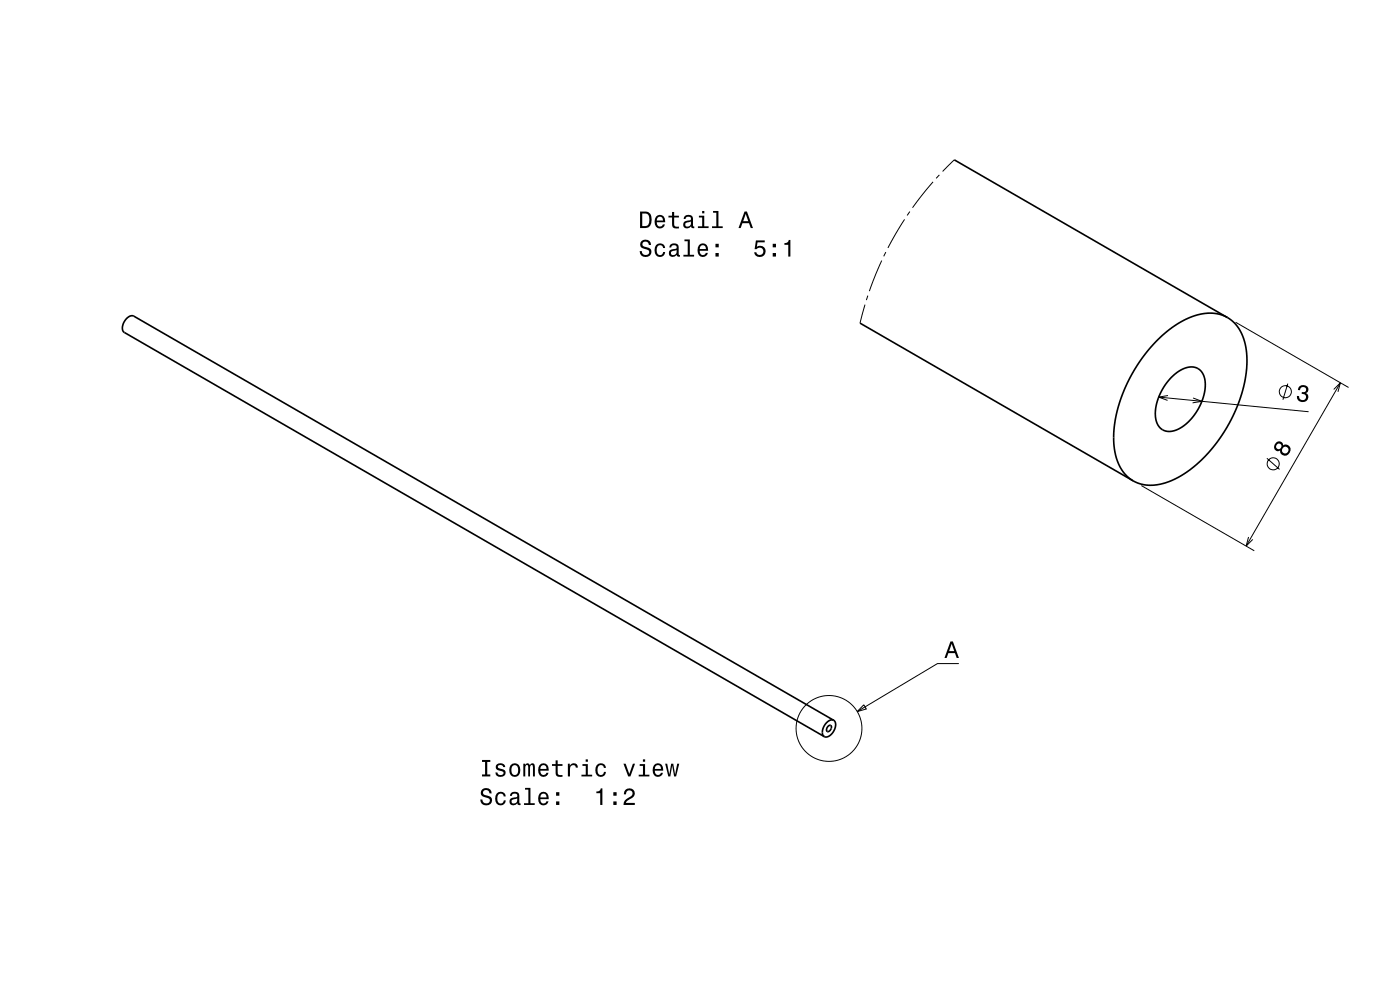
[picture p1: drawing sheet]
<svg xmlns="http://www.w3.org/2000/svg" width="297mm" height="210mm" viewBox="0 0 297 210" stroke-linecap="round" stroke-linejoin="round" font-family="sans-serif">
<g fill="none" stroke="#000" stroke-width=".21">
<path d="M197.9 38.6l-4.3 5.5M199.3 37.1l-.7 .7M202.4 33.9l-2.4 2.5M187 55.3l-2.6 6.5M187.9 53.5l-.4 .9M191.9 46.5l-3.5 6.1M193 44.9l-.6 .8M183.5 64.6l-1.1 3.9M184.1 62.7l-.3 1M262.1 68.4l24 13.8M245.8 84.2l31.8 3.1M247.8 83.9l-2 .3 1.9 .7"/>
<path d="M253.1 84.4l1.9 .7-2 .4M268.8 97.2l2.6 2.4M273.2 81.4l-1 3.4M282.9 82.6l1.5-1.4-.6 1.9M284.4 81.2l-20 34.6M242.1 103l24 13.8M264.9 113.9l-.5 1.9 1.4-1.4M183.3 149.5l.5 .9-1.9 .5zM203.4 140.8h-4.5l-17 10.1"/>
<circle cx="270.1" cy="98.4" r="1.28"/>
<circle cx="272.7" cy="83.1" r="1.28"/>
<circle cx="175.9" cy="154.5" r="7"/>
</g>
<path d="M202.4 33.9l58 33.5M182.4 68.5l58 33.5M260.4 67.4l1.7 1.4 1.4 2.2 .8 2.7 .2 3.1-.3 3.5-.7 3.1-1.3 3.4-1.9 3.8-2 3.1-2.5 3-2.6 2.3-2.8 2-2.6 1.2-2.9 .7-2.3-.1-2.2-.8M260.4 67.4l-1.2-.6-1.1-.3h-2.4l-2.4 .5-2.8 1.3-2.9 2-2.6 2.4-2.6 3.1-2 3.2-1.8 3.5-1.4 3.9-.7 3.4-.2 3.2 .3 3.1 .8 2.5 1.3 2 1.7 1.4M248.4 80.1a5.3 5.3 0 0 1 5.5-2 3.9 3.9 0 0 1 1.8 4.3 11.2 11.2 0 0 1-6.5 8.9 3 3 0 0 1-4.1-3.2 11.6 11.6 0 0 1 3.3-8zM175.8 154l.3-.2a.75 .75 0 0 1 .3 .8 .75 .75 0 0 1-.6 .6h-.2a.69 .69 0 0 1-.3-.6 .69 .69 0 0 1 .5-.6zM176.9 152.8a2.03 2.03 0 0 1-.4 2.8 1.41 1.41 0 0 1-1.6 .7M176.9 152.8a2.22 2.22 0 0 0-2.4 2.1 1.22 1.22 0 0 0 .4 1.4M176.9 152.8l-148.5-85.7a2.22 2.22 0 0 0-2.4 2.1 1.2 1.2 0 0 0 .4 1.3l148.5 85.8" fill="none" stroke="#000" stroke-width=".35"/>
<g fill="#000">
<path d="M136.1 51.1a.96 .96 0 0 0-.3 1.1 .96 .96 0 0 0 1 .6 .77 .77 0 0 1 .9 .9 .84 .84 0 0 1-1 .4 .84 .84 0 0 1-.5-.8h-.5a1.21 1.21 0 0 0 1.5 1.3 1.21 1.21 0 0 0 .7-1.9l-1.2-.4a.58 .58 0 0 1-.4-.8 .58 .58 0 0 1 .9-.2l.4 .4 .1 .3h.4a1.17 1.17 0 0 0-.7-1.1 1.17 1.17 0 0 0-1.3 .2zM139.2 52a1.53 1.53 0 0 0 .8 2.5 1.07 1.07 0 0 0 1.1-1h-.4a.67 .67 0 0 1-.6 .6 .67 .67 0 0 1-.7-.6 1.11 1.11 0 0 1 .6-1.5 .6 .6 0 0 1 .7 .6h.4a1.09 1.09 0 0 0-.8-1 1.09 1.09 0 0 0-1.1 .4zM142.3 51.9l-.3 .6h.4a.55 .55 0 0 1 .7-.5 .55 .55 0 0 1 .4 .7l-.3 .1a1 1 0 0 0-1 .2 1 1 0 0 0-.3 1 .94 .94 0 0 0 1.7 .1l.1 .3h.6v-.3l-.3-.1v-1.6a1.02 1.02 0 0 0-.7-.8 1.02 1.02 0 0 0-1 .3zM142.4 53.4l1.1-.4a.77 .77 0 0 1-.2 .9 .77 .77 0 0 1-.9 .1zM145.2 50.8v.4h.7v2.8h-.9v.4h2.2v-.4h-.9v-3.2zM148.3 52a1.54 1.54 0 0 0 .8 2.5 1.06 1.06 0 0 0 1.1-.9h-.5l-.2 .4-.4 .1a.76 .76 0 0 1-.7-.9h1.8a1.16 1.16 0 0 0-.5-1.4 1.16 1.16 0 0 0-1.4 .2zM148.6 52.2a.66 .66 0 0 1 .8-.1 .66 .66 0 0 1 .4 .7h-1.4zM151.8 53.7v.7h.7v-.7zM151.8 51.7v.8h.7v-.8z" fill-rule="evenodd"/>
<path d="M135.8 44.9v3.5h1.1a1.42 1.42 0 0 0 1.3-1.8 1.38 1.38 0 0 0-1.3-1.7zM136.2 45.3l1.1 .1a1.9 1.9 0 0 1 0 2.5l-1.1 .1zM139.2 46a1.54 1.54 0 0 0 .8 2.5 1.05 1.05 0 0 0 1.1-.9h-.5l-.2 .4-.4 .1a.76 .76 0 0 1-.7-1h1.8a1.16 1.16 0 0 0-.5-1.3 1.16 1.16 0 0 0-1.4 .2zM139.5 46.2a.66 .66 0 0 1 .8-.2 .66 .66 0 0 1 .3 .8h-1.3zM142.6 45v.8h-.8v.3h.8v1.8a1.04 1.04 0 0 0 1.4 .5v-.3a.68 .68 0 0 1-1-.4v-1.6h1v-.3h-1v-.8zM145.3 45.8l-.3 .7h.4a.55 .55 0 0 1 .7-.6 .55 .55 0 0 1 .4 .8h-.2a.98 .98 0 0 0-1.2 .4 .98 .98 0 0 0 0 1.1 1.06 1.06 0 0 0 1.5-.2l.1 .3 .6 .1v-.4h-.3v-1.6a1.02 1.02 0 0 0-1.7-.6zM145.5 47.3l1.1-.3a.77 .77 0 0 1-.2 .9 .77 .77 0 0 1-.9 .1zM148.3 45.8v.3h.7v1.9h-.9v.4h2.2v-.4h-.9v-2.2zM149 44.8v.5h.4v-.5zM151.3 44.8v.3h.7v2.9h-.9v.4h2.2v-.4h-.9v-3.2zM157.9 44.9l-1.2 3.5h.4l.4-1.1h1.4l.4 1.1h.4l-1.2-3.5zM158.2 45.4l.5 1.5h-1z" fill-rule="evenodd"/>
<path d="M160.4 51l-.3 1.9h.4a.79 .79 0 0 1 1.1-.2 .79 .79 0 0 1 .1 1.1 .79 .79 0 0 1-1.2 0v-.3h-.5a1.21 1.21 0 0 0 1.5 1.1 1.21 1.21 0 0 0 .8-1.7 1.21 1.21 0 0 0-1.7-.5l.1-1h1.5v-.4zM163.9 53.7v.7h.7v-.7zM163.9 51.7v.8h.7v-.8zM166.4 51.6v.3h.8v2.5h.5v-3.5h-.4a.77 .77 0 0 1-.9 .7z" fill-rule="evenodd"/>
<path d="M270.7 93.9a1.01 1.01 0 0 0-.4 1 1.01 1.01 0 0 0 .8 .8l.5-.1a1.11 1.11 0 0 0 1.1 1.1 1.11 1.11 0 0 0 1.1-1.2 1.03 1.03 0 0 0-.5-1 1.03 1.03 0 0 0-1.1 0v-.2a.86 .86 0 0 0-1.5-.4zM272 95.5a.71 .71 0 0 1 1.4 0 .71 .71 0 0 1-1.4 0zM270.7 94.7a.6 .6 0 0 1 1.2 0 .6 .6 0 0 1-1.2 0z" fill-rule="evenodd"/>
<path d="M275.7 81.9a1.08 1.08 0 0 1 1.4-.1 1.08 1.08 0 0 1 .3 1.3l-.3 .3a1.06 1.06 0 0 1 .4 1.3 1.06 1.06 0 0 1-1.3 .6 1.1 1.1 0 0 1-1.1-1.3h.5a.71 .71 0 0 0 .9 .9 .71 .71 0 0 0 .2-1.3h-.6l.1-.4a.61 .61 0 0 0 .8-.2 .61 .61 0 0 0-.2-.9 .61 .61 0 0 0-.8 .1l-.2 .6-.5-.1z" fill-rule="evenodd"/>
<path d="M201.6 136.1l-1.2 3.5h.4l.4-1.1h1.4l.4 1.1h.4l-1.3-3.5zM201.9 136.6l.5 1.5h-1z" fill-rule="evenodd"/>
<path d="M102.3 167.4a.96 .96 0 0 0-.3 1.1 .96 .96 0 0 0 1 .6 .77 .77 0 0 1 .9 1 .84 .84 0 0 1-1 .3 .84 .84 0 0 1-.6-.8h-.4a1.21 1.21 0 0 0 1.5 1.3 1.21 1.21 0 0 0 .7-1.8l-1.2-.4a.58 .58 0 0 1-.4-.9 .58 .58 0 0 1 .9-.2l.2 .2 .2 .5h.5a1.16 1.16 0 0 0-.7-1.1 1.16 1.16 0 0 0-1.3 .2zM105.4 168.3a1.52 1.52 0 0 0 .8 2.5 1.05 1.05 0 0 0 1.1-1h-.4a.67 .67 0 0 1-.7 .7 .67 .67 0 0 1-.7-.6 1.11 1.11 0 0 1 .7-1.6 .6 .6 0 0 1 .7 .6h.4a1.09 1.09 0 0 0-.8-.9 1.09 1.09 0 0 0-1.1 .3zM108.5 168.2l-.3 .6h.4a.55 .55 0 0 1 .7-.5 .55 .55 0 0 1 .3 .8h-.2a1 1 0 0 0-1 .2 1 1 0 0 0-.3 1.1 .94 .94 0 0 0 1.7 0l.1 .3 .5 .1v-.4h-.2v-.2v-1.4a1.02 1.02 0 0 0-.7-.9 1.02 1.02 0 0 0-1 .3zM108.6 169.7l1.1-.3a.77 .77 0 0 1-.2 .8 .77 .77 0 0 1-.9 .1l-.1-.3zM111.4 167.1v.4h.7v2.9h-.9v.4h2.2v-.4h-.9v-3.3zM114.5 168.3a1.54 1.54 0 0 0 .8 2.5 1.06 1.06 0 0 0 1.1-.8h-.5l-.2 .3-.4 .1a.76 .76 0 0 1-.7-.9h1.8a1.16 1.16 0 0 0-.5-1.3 1.16 1.16 0 0 0-1.4 .1zM114.8 168.5a.66 .66 0 0 1 .8-.1 .66 .66 0 0 1 .3 .8h-1.3zM118 170v.8h.7v-.8zM118 168v.8h.7v-.8z" fill-rule="evenodd"/>
<path d="M102.3 161.2v.4h.6v2.7h-.6v.4h1.7v-.4h-.6v-2.7h.6v-.4zM105.4 162.1a.76 .76 0 0 0-.2 .9 .76 .76 0 0 0 .7 .5l.9 .3a.63 .63 0 0 1-.6 .7 .63 .63 0 0 1-.7-.6h-.4a1.07 1.07 0 0 0 1.2 .9 1.07 1.07 0 0 0 .9-1.2l-.4-.4-1.1-.3a.54 .54 0 0 1 .4-.7 .54 .54 0 0 1 .7 .5h.4a1.03 1.03 0 0 0-.7-.8 1.03 1.03 0 0 0-1.1 .2zM108.3 162.3a1.53 1.53 0 0 0 .9 2.5 1.48 1.48 0 0 0 1.2-1.4 1.48 1.48 0 0 0-1.2-1.5l-.5 .1zM108.7 162.6a.67 .67 0 0 1 .7-.3 .67 .67 0 0 1 .5 .6 1.11 1.11 0 0 1-.7 1.5 1.17 1.17 0 0 1-.5-1.8zM111 162v2.7h.4l.1-2.1 .2-.3h.2l.1 .3 .1 2.1h.3l.1-2.1 .3-.3 .2 .1 .1 .4v1.9h.4v-1.9a.69 .69 0 0 0-.6-.9l-.5 .4-.2-.3-.3-.1-.5 .4v-.3zM114.5 162.3a1.54 1.54 0 0 0 .8 2.5 1.06 1.06 0 0 0 1.1-.9h-.5l-.2 .4-.4 .1a.76 .76 0 0 1-.7-.9h1.8a1.16 1.16 0 0 0-.5-1.4 1.16 1.16 0 0 0-1.4 .2zM114.8 162.5a.66 .66 0 0 1 .8-.1 .66 .66 0 0 1 .3 .7h-1.3zM117.9 161.3v.8h-.8v.4h.8v1.8a1.05 1.05 0 0 0 1.4 .5v-.4a.69 .69 0 0 1-1-.4v-1.5h1v-.4h-1v-.8zM120.5 162v2.7h.4v-1.5a.67 .67 0 0 1 .4-.8 .67 .67 0 0 1 .8 .2v.2h.5a.89 .89 0 0 0-.7-.9 .89 .89 0 0 0-1 .5v-.4zM123.6 162.1v.4h.7v1.8h-1v.4h2.3v-.4h-.9v-2.2zM124.2 161.1v.5h.5v-.5zM126.6 162.3a1.53 1.53 0 0 0 .8 2.5 1.05 1.05 0 0 0 1.1-1.1h-.4a.67 .67 0 0 1-.6 .7 .67 .67 0 0 1-.7-.6 1.12 1.12 0 0 1 .7-1.5 .59 .59 0 0 1 .6 .6h.4a1.09 1.09 0 0 0-.7-1 1.09 1.09 0 0 0-1.2 .4zM132.3 162l1 2.7h.4l1-2.7h-.4l-.8 2.2-.8-2.2zM135.7 162.1v.4h.7v1.8h-.9v.4h2.3v-.4h-1v-2.2zM136.4 161.1v.5h.5v-.5zM138.8 162.3a1.54 1.54 0 0 0 .8 2.5 1.05 1.05 0 0 0 1-.9h-.4l-.2 .4-.4 .1a.76 .76 0 0 1-.7-.9h1.8a1.16 1.16 0 0 0-.5-1.4 1.16 1.16 0 0 0-1.4 .2zM139.1 162.5a.66 .66 0 0 1 .8-.1 .66 .66 0 0 1 .3 .7h-1.3zM141.1 162l.7 2.7h.4l.4-2.3 .4 2.3h.4l.7-2.7h-.4l-.5 2.3-.4-2.3h-.4l-.4 2.3-.5-2.3z" fill-rule="evenodd"/>
<path d="M126.5 167.9v.4h.8v2.5h.5v-3.6h-.3a.78 .78 0 0 1-1 .7zM130.1 170v.8h.7v-.8zM130.1 168v.8h.7v-.8zM132.7 167.5l-.4 1h.5a.7 .7 0 0 1 .5-.8 .7 .7 0 0 1 .9 .5 .7 .7 0 0 1-.5 .8 1.8 1.8 0 0 0-1.4 1.8h2.4v-.5h-1.9a2.2 2.2 0 0 1 1.4-1.1 1.13 1.13 0 0 0 .1-1.7 1.13 1.13 0 0 0-1.6 0z" fill-rule="evenodd"/>
</g>
</svg>
